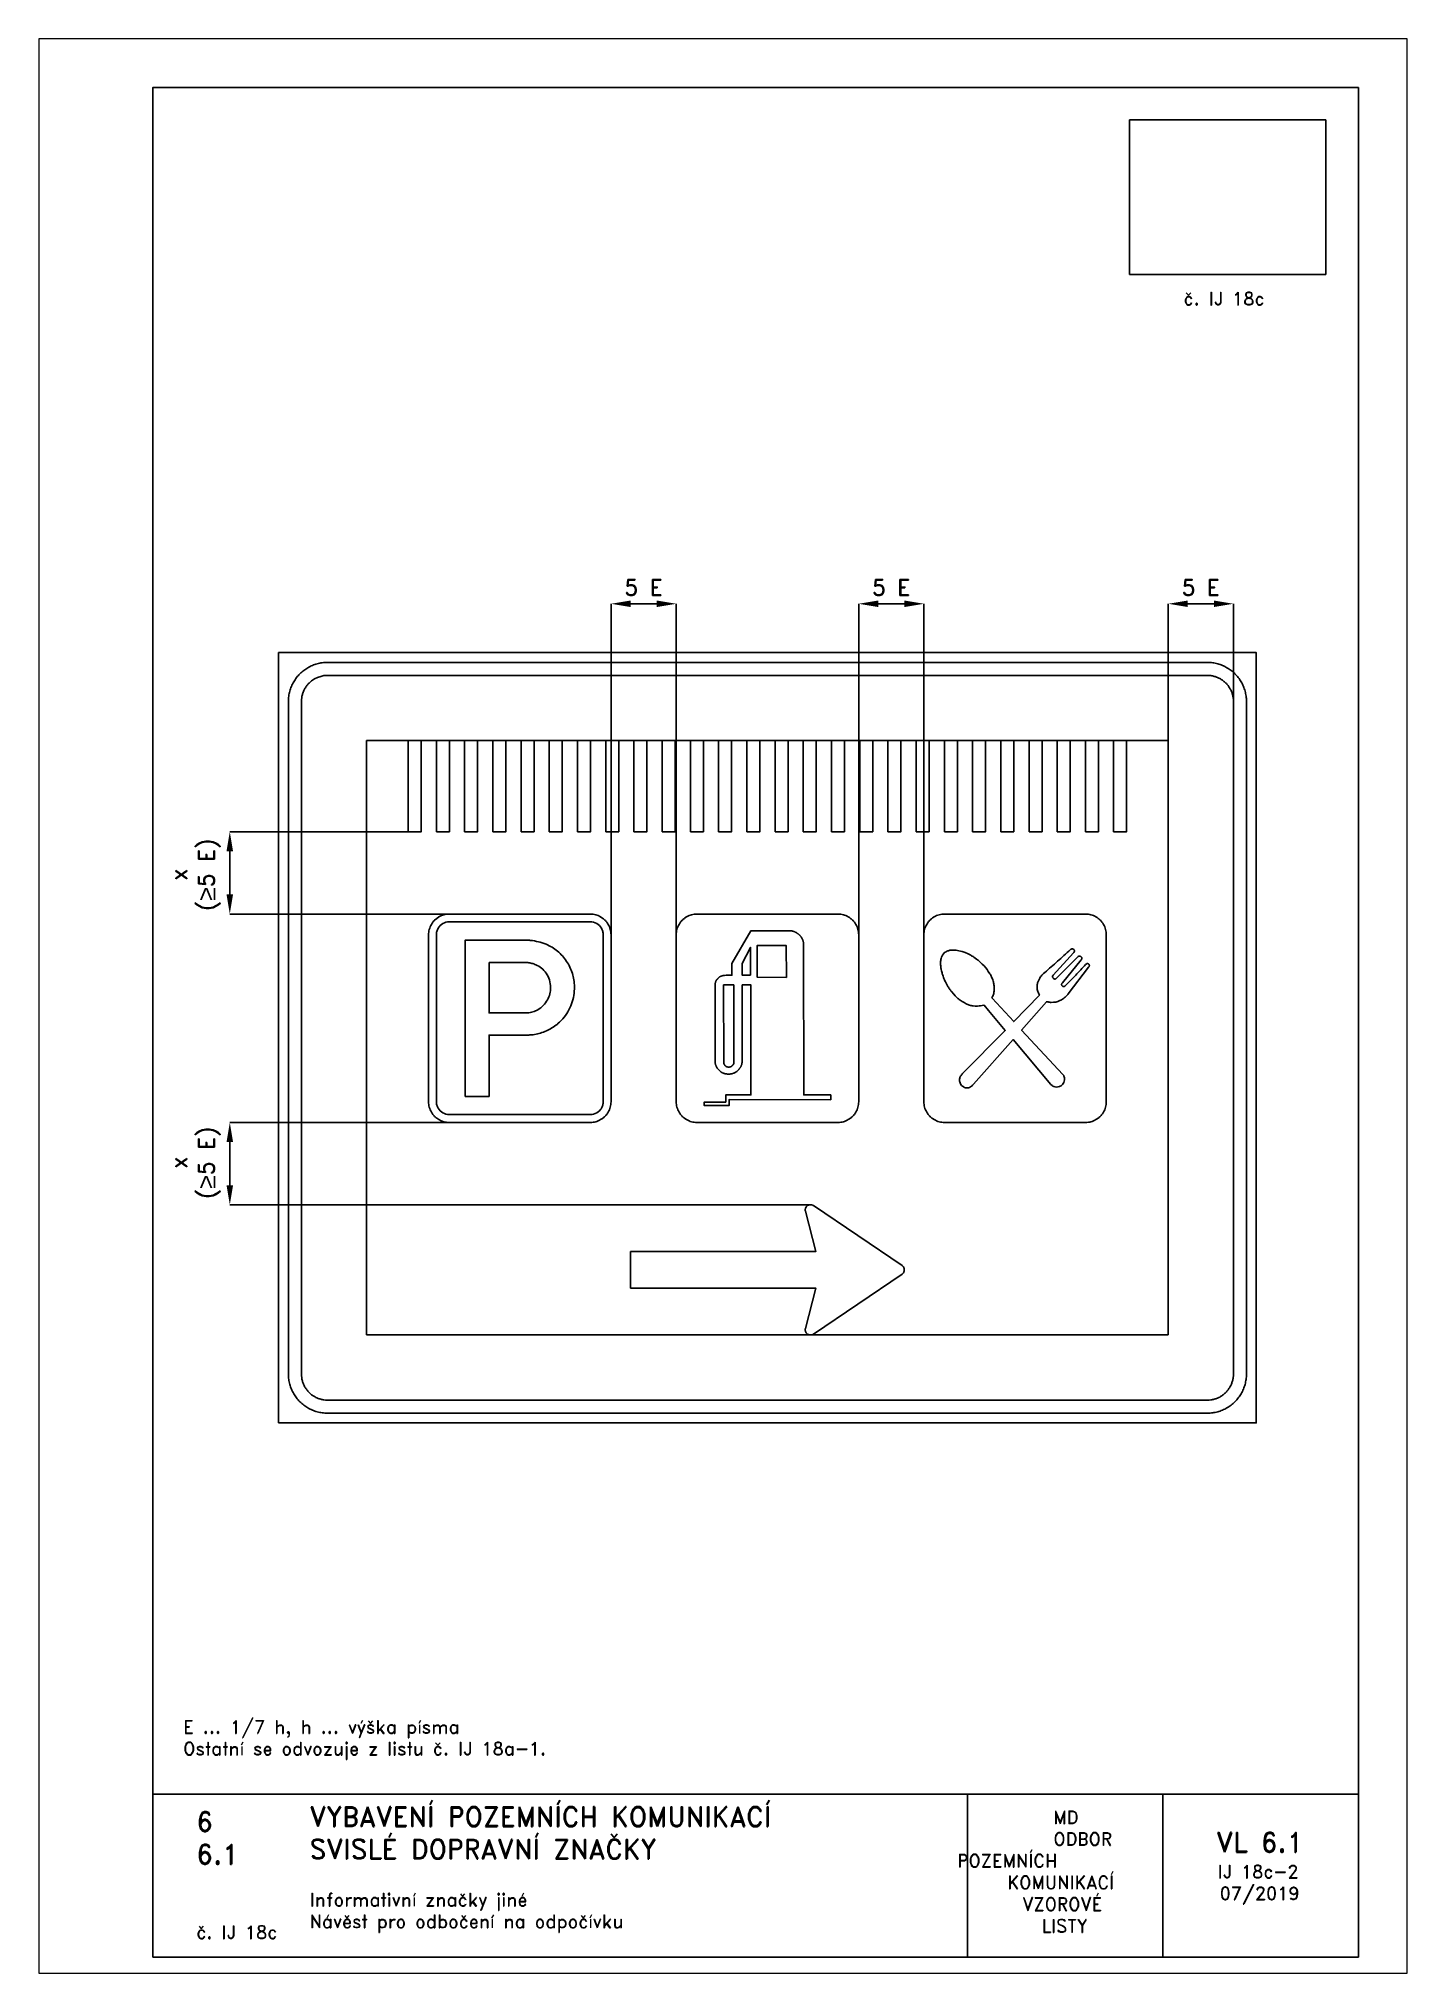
# Paper-space layout 'IJ 18c-2' of a CAD drawing. Header units: millimetres. Extents: x 0 to 210, y 0 to 297.
# The model-space entities are those that its viewports show. They can reach past a viewport. Long polylines and large blocks are cut down to what shows.
import ezdxf

# ---------------------------------------------------------------- set-up
doc = ezdxf.new("R2010")
doc.units = ezdxf.units.MM
doc.header["$LTSCALE"] = 5
doc.linetypes.add('ČÁRKOVANÁX2', pattern=[1.5, 1, -0.5])
for name, color, linetype in [('Kóty', 2, 'Continuous'), ('Rozpiska', 7, 'Continuous'), ('Značka', 7, 'Continuous')]:
    doc.layers.add(name, color=color, linetype=linetype)
doc.layers.add('Rámeček', color=6, linetype='Continuous', plot=False)
doc.styles.get("Standard").update_dxf_attribs({"font": 'romand.shx', "height": 50})
doc.dimstyles.get("Standard").update_dxf_attribs({"dimtxt": 50, "dimasz": 60, "dimexe": 0.18, "dimexo": 0.0625, "dimgap": 25, "dimtad": 1, "dimdec": 0, "dimzin": 0, "dimdsep": 46, "dimtxsty": 'Standard', "dimcen": 0.09, "dimadec": 0, "dimazin": 0, "dimtfac": 1, "dimtdec": 0, "dimtofl": 0, "dimtmove": 0, "dimatfit": 3, "dimfxl": 1, "dimtolj": 1, "dimtzin": 0, "dimarcsym": 0})
picture_1 = doc.add_image_def('image1.png', size_in_pixel=(356, 280))

psp = doc.layouts.new('IJ 18c-2')

# ---------------------------------------------------------------- texts
at = {"layer": 'Rozpiska', "color": 7, "attachment_point": 1}
for s, width, heights, insert, char_height in [('\\pi2.32404;č. IJ 18c', 18.8385, [0], (173.34, 258.09), 2), ('E ... 1/7 h, h ... výška písma\\POstatní se odvozuje z listu č. IJ 18a-1.{\\H2x; }', 177.6822, [0], (22.16, 38.83), 2), ('6', 149.0422, [0], (24.17, 24.77), 3), ('{\\C6;VYBAVENÍ POZEMNÍCH KOMUNIKACÍ\\P}SVISLÉ DOPRAVNÍ ZNAČKY{\\H1.34524x; }', 149.0422, [0], (41.56, 25.56), 3), ('\\pi14.7414;{\\C6;MD\\P\\pi2.36044;}ODBOR POZEMNÍCH{\\H1.57143x; }\\P\\pi7.69378;KOMUNIKACÍ{\\H1.5x; }\\P\\pi9.97949;{\\C6;VZOROVÉ\\H1.47619x; \\H0.67742x;\\P\\pi12.93187;LISTY\\H1.26984x; }', 33.1018, [0], (140.95, 24.95), 2), ('\\pi1.03113;{\\H1.5x;\\C6;VL 6.1\\P\\pi1.22157;\\H0.66667x;IJ 18c-2\\H1.66666x; \\H0.6x;\\P\\pi1.5549;07/2019\\H1.80159x; }', 16.0623, [0], (179.66, 21.61), 2), ('6.1', 149.0422, [0], (24.17, 19.78), 3), ('{\\C6;Informativní značky jiné\\P}Návěst pro odbočení na odpočívku{\\H1.83333x; }', 149.0422, [0], (41.56, 12.29), 2), ('{\\C6;č. IJ 18c}', 18.3305, [2.67], (24.18, 7.31), 2)]:
    psp.add_mtext_dynamic_manual_height_columns(s, width=width, gutter_width=100, heights=heights, dxfattribs=dict(at, insert=insert, char_height=char_height))

msp = doc.modelspace()

# ---------------------------------------------------------------- texts
at = {"layer": 'Kóty', "char_height": 50, "attachment_point": 5, "rotation": 90}
for insert, width in [((-85.1, 2790.1), 298.893), ((-85.1, 1905.8), 250.091)]:
    msp.add_mtext('\\A1;x\\P({\\fArial|b0|i0|c238|p34;\\H1.08333x;≥\\Fromand|c238;\\H0.92308x;5 E)}', dxfattribs=dict(at, insert=insert, width=width))

# ---------------------------------------------------------------- blocks, each defined once
blk = doc.blocks.new('*D0')
at = {"layer": 'Defpoints', "color": 0, "transparency": 16777216}
for p in [(3099.7, 3622.2), (2899.7, 3202.2), (3099.7, 3202.2)]:
    blk.add_point(p, dxfattribs=at)
at = {"layer": 'Kóty', "color": 0, "lineweight": -2, "transparency": 16777216}
for p, q in [((2899.7, 3202.3), (2899.7, 3622.4)), ((2959.7, 3622.2), (3039.7, 3622.2)), ((3099.7, 3202.3), (3099.7, 3622.4))]:
    blk.add_line(p, q, dxfattribs=at)
at = {"layer": 'Kóty', "color": 0, "transparency": 16777216}
for points in [[(2959.7, 3632.2), (2959.7, 3612.2), (2899.7, 3622.2)], [(3039.7, 3632.2), (3039.7, 3612.2), (3099.7, 3622.2)]]:
    blk.add_solid(points, dxfattribs=at)
at = {"layer": 'Kóty', "color": 0, "transparency": 16777216, "insert": (2999.7, 3672.2), "char_height": 50, "attachment_point": 5}
blk.add_mtext('\\A1;5 E', dxfattribs=at)
blk = doc.blocks.new('*D1')
at = {"layer": 'Defpoints', "color": 0, "transparency": 16777216}
for p in [(1389.7, 3622.2), (1189.7, 2578.5), (1389.7, 2578.5)]:
    blk.add_point(p, dxfattribs=at)
at = {"layer": 'Kóty', "color": 0, "lineweight": -2, "transparency": 16777216}
for p, q in [((1189.7, 2578.6), (1189.7, 3622.4)), ((1249.7, 3622.2), (1329.7, 3622.2)), ((1389.7, 2578.6), (1389.7, 3622.4))]:
    blk.add_line(p, q, dxfattribs=at)
at = {"layer": 'Kóty', "color": 0, "transparency": 16777216}
for points in [[(1249.7, 3632.2), (1249.7, 3612.2), (1189.7, 3622.2)], [(1329.7, 3632.2), (1329.7, 3612.2), (1389.7, 3622.2)]]:
    blk.add_solid(points, dxfattribs=at)
at = {"layer": 'Kóty', "color": 0, "transparency": 16777216, "insert": (1289.7, 3672.2), "char_height": 50, "attachment_point": 5}
blk.add_mtext('\\A1;5 E', dxfattribs=at)
blk = doc.blocks.new('*D2')
at = {"layer": 'Defpoints', "color": 0, "transparency": 16777216}
for p in [(2149.7, 3622.2), (1949.7, 2573.3), (2149.7, 2573.3)]:
    blk.add_point(p, dxfattribs=at)
at = {"layer": 'Kóty', "color": 0, "lineweight": -2, "transparency": 16777216}
for p, q in [((1949.7, 2573.3), (1949.7, 3622.4)), ((2009.7, 3622.2), (2089.7, 3622.2)), ((2149.7, 2573.3), (2149.7, 3622.4))]:
    blk.add_line(p, q, dxfattribs=at)
at = {"layer": 'Kóty', "color": 0, "transparency": 16777216}
for points in [[(2009.7, 3632.2), (2009.7, 3612.2), (1949.7, 3622.2)], [(2089.7, 3632.2), (2089.7, 3612.2), (2149.7, 3622.2)]]:
    blk.add_solid(points, dxfattribs=at)
at = {"layer": 'Kóty', "color": 0, "transparency": 16777216, "insert": (2049.7, 3672.2), "char_height": 50, "attachment_point": 5}
blk.add_mtext('\\A1;5 E', dxfattribs=at)

# ---------------------------------------------------------------- dimensions: what is measured, and where the dimension line sits
at = {"layer": 'Kóty'}
for base, p1, p2, picture, middle in [((1389.7, 3622.2), (1189.7, 2578.5), (1389.7, 2578.5), '*D1', (1289.7, 3672.2)), ((2149.7, 3622.2), (1949.7, 2573.3), (2149.7, 2573.3), '*D2', (2049.7, 3672.2)), ((3099.7, 3622.2), (2899.7, 3202.2), (3099.7, 3202.2), '*D0', (2999.7, 3672.2))]:
    dim = msp.add_linear_dim(base=base, p1=p1, p2=p2, text='5 E', dimstyle='Standard', dxfattribs=at)
    dim.commit()
    dim.dimension.update_dxf_attribs({"geometry": picture, "text_midpoint": middle})

# ---------------------------------------------------------------- linework, layer by layer
at = {"layer": 'Kóty'}
for p, q in [((567.3, 2922.2), (19.5, 2922.2)), ((19.7, 2862.2), (19.7, 2729.6)), ((739.8, 2669.6), (19.5, 2669.6)), ((750.4, 2029.6), (19.5, 2029.6)), ((19.7, 1969.6), (19.7, 1836.6)), ((1800.9, 1777.1), (19.5, 1776.6))]:
    msp.add_line(p, q, dxfattribs=at)
for points in [[(9.7, 2862.2), (29.7, 2862.2), (19.7, 2922.2)], [(9.7, 2729.6), (29.7, 2729.6), (19.7, 2669.6)], [(9.7, 1969.6), (29.7, 1969.6), (19.7, 2029.6)], [(9.7, 1836.6), (29.7, 1836.6), (19.7, 1776.6)]]:
    msp.add_solid(points, dxfattribs=at)
at = {"layer": 'Značka', "color": 5}
for points in [[(169.7, 1107.2), (169.7, 3472.2), (3169.7, 3472.2), (3169.7, 1107.2), (169.7, 1107.2)], [(567.3, 2922.2), (567.3, 3202.2), (607.2, 3202.2), (607.2, 2922.2), (567.3, 2922.2)], [(653.9, 2922.2), (653.9, 3202.2), (693.8, 3202.2), (693.8, 2922.2), (653.9, 2922.2)], [(740.5, 2922.2), (740.5, 3202.2), (780.4, 3202.2), (780.4, 2922.2), (740.5, 2922.2)], [(827.1, 2922.2), (827.1, 3202.2), (867, 3202.2), (867, 2922.2), (827.1, 2922.2)], [(913.7, 2922.2), (913.7, 3202.2), (953.6, 3202.2), (953.6, 2922.2), (913.7, 2922.2)], [(1000.3, 2922.2), (1000.3, 3202.2), (1040.2, 3202.2), (1040.2, 2922.2), (1000.3, 2922.2)], [(1086.9, 2922.2), (1086.9, 3202.2), (1126.8, 3202.2), (1126.8, 2922.2), (1086.9, 2922.2)], [(1173.5, 2922.2), (1173.5, 3202.2), (1213.4, 3202.2), (1213.4, 2922.2), (1173.5, 2922.2)], [(1260, 2922.2), (1260, 3202.2), (1300, 3202.2), (1300, 2922.2), (1260, 2922.2)], [(1346.6, 2922.2), (1346.6, 3202.2), (1386.6, 3202.2), (1386.6, 2922.2), (1346.6, 2922.2)], [(1433.2, 2922.2), (1433.2, 3202.2), (1473.2, 3202.2), (1473.2, 2922.2), (1433.2, 2922.2)], [(1519.8, 2922.2), (1519.8, 3202.2), (1559.8, 3202.2), (1559.8, 2922.2), (1519.8, 2922.2)], [(1606.4, 2922.2), (1606.4, 3202.2), (1646.4, 3202.2), (1646.4, 2922.2), (1606.4, 2922.2)], [(1693, 2922.2), (1693, 3202.2), (1733, 3202.2), (1733, 2922.2), (1693, 2922.2)], [(1779.6, 2922.2), (1779.6, 3202.2), (1819.6, 3202.2), (1819.6, 2922.2), (1779.6, 2922.2)], [(1866.2, 2922.2), (1866.2, 3202.2), (1906.1, 3202.2), (1906.1, 2922.2), (1866.2, 2922.2)], [(1952.8, 2922.2), (1952.8, 3202.2), (1992.7, 3202.2), (1992.7, 2922.2), (1952.8, 2922.2)], [(2039.4, 2922.2), (2039.4, 3202.2), (2079.3, 3202.2), (2079.3, 2922.2), (2039.4, 2922.2)], [(2126, 2922.2), (2126, 3202.2), (2165.9, 3202.2), (2165.9, 2922.2), (2126, 2922.2)], [(2212.6, 2922.2), (2212.6, 3202.2), (2252.5, 3202.2), (2252.5, 2922.2), (2212.6, 2922.2)], [(2299.2, 2922.2), (2299.2, 3202.2), (2339.1, 3202.2), (2339.1, 2922.2), (2299.2, 2922.2)], [(2385.8, 2922.2), (2385.8, 3202.2), (2425.7, 3202.2), (2425.7, 2922.2), (2385.8, 2922.2)], [(2472.4, 2922.2), (2472.4, 3202.2), (2512.3, 3202.2), (2512.3, 2922.2), (2472.4, 2922.2)], [(2559, 2922.2), (2559, 3202.2), (2598.9, 3202.2), (2598.9, 2922.2), (2559, 2922.2)], [(2645.6, 2922.2), (2645.6, 3202.2), (2685.5, 3202.2), (2685.5, 2922.2), (2645.6, 2922.2)], [(2732.2, 2922.2), (2732.2, 3202.2), (2772.1, 3202.2), (2772.1, 2922.2), (2732.2, 2922.2)]]:
    msp.add_lwpolyline(points, dxfattribs=at)
for points in [[(319.7, 1137.2), (319.2, 1137.2), (318.7, 1137.2, -0.032179), (303.3, 1138.3, -0.035457), (288, 1141.4, -0.036267), (273.3, 1146.4, -0.034424), (259.4, 1153.4, -0.033731), (246.5, 1162.1, -0.034079), (234.8, 1172.3, -0.034202), (224.5, 1184, -0.034215), (215.9, 1196.9, -0.034038), (209, 1210.8, -0.033411), (203.9, 1225.5, -0.034125), (200.7, 1240.8, -0.036744), (199.7, 1256.3), (199.7, 1256.7), (199.7, 1257.2), (199.7, 3322.2), (199.7, 3322.7, -0.000709), (199.7, 3323.1, -0.032177), (200.8, 3338.6, -0.035447), (203.9, 3353.9, -0.03626), (208.9, 3368.6, -0.034408), (215.9, 3382.5, -0.033711), (224.5, 3395.4, -0.034092), (234.8, 3407, -0.034187), (246.5, 3417.3, -0.034242), (259.4, 3426, -0.034026), (273.3, 3432.9, -0.033372), (288, 3437.9, -0.034145), (303.3, 3441.2, -0.03678), (318.7, 3442.2), (319.2, 3442.2), (319.7, 3442.2), (3019.7, 3442.2), (3020.2, 3442.2), (3020.6, 3442.2, -0.032211), (3036.1, 3441.1, -0.035398), (3051.4, 3437.9, -0.036257), (3066.1, 3433, -0.034417), (3080, 3426, -0.033707), (3092.9, 3417.3, -0.034076), (3104.5, 3407, -0.034203), (3114.8, 3395.4, -0.034241), (3123.5, 3382.5, -0.03402), (3130.4, 3368.6, -0.03342), (3135.4, 3353.9, -0.034121), (3138.7, 3338.6, -0.03675), (3139.7, 3323.1), (3139.7, 3322.7), (3139.7, 3322.2), (3139.7, 1257.2), (3139.7, 1256.7), (3139.7, 1256.3, -0.03218), (3138.6, 1240.8, -0.035459), (3135.4, 1225.5, -0.036272), (3130.5, 1210.8, -0.034417), (3123.5, 1196.9, -0.03372), (3114.8, 1184, -0.034076), (3104.5, 1172.3, -0.034204), (3092.9, 1162, -0.034215), (3080, 1153.4, -0.03402), (3066.1, 1146.5, -0.033415), (3051.4, 1141.4, -0.034111), (3036.1, 1138.2, -0.036748), (3020.6, 1137.2), (3020.2, 1137.2), (3019.7, 1137.2), (319.7, 1137.2)], [(319.7, 1177.2), (3019.7, 1177.2), (3020, 1177.2), (3020.3, 1177.2, 0.032177), (3030.7, 1177.9, 0.035443), (3040.8, 1180, 0.036259), (3050.6, 1183.3, 0.034425), (3059.9, 1188, 0.033741), (3068.5, 1193.8, 0.034066), (3076.3, 1200.6, 0.034182), (3083.1, 1208.4, 0.034226), (3088.9, 1217, 0.034056), (3093.5, 1226.3, 0.033425), (3096.9, 1236.1, 0.034151), (3099, 1246.2, 0.036743), (3099.7, 1256.6), (3099.7, 1256.9), (3099.7, 1257.2), (3099.7, 3322.2), (3099.7, 3322.5), (3099.7, 3322.8, 0.032183), (3099, 3333.2, 0.035447), (3096.9, 3343.3, 0.036274), (3093.5, 3353.1, 0.034425), (3088.9, 3362.4, 0.033755), (3083.1, 3371, 0.034097), (3076.3, 3378.8, 0.034164), (3068.5, 3385.6, 0.034206), (3059.9, 3391.4, 0.034035), (3050.6, 3396, 0.03347), (3040.8, 3399.4, 0.034127), (3030.6, 3401.5, 0.036766), (3020.3, 3402.2), (3020, 3402.2), (3019.7, 3402.2), (319.7, 3402.2), (319.4, 3402.2), (319.1, 3402.2), (308.7, 3401.5), (298.6, 3399.4), (288.8, 3396), (279.5, 3391.4), (270.9, 3385.6), (263.1, 3378.8, 0.034235), (256.3, 3371, 0.034206), (250.5, 3362.4, 0.034031), (245.9, 3353.1, 0.03342), (242.5, 3343.3, 0.034122), (240.4, 3333.1, 0.036744), (239.7, 3322.8), (239.7, 3322.5), (239.7, 3322.2), (239.7, 1257.2), (239.7, 1256.9), (239.7, 1256.6, 0.032178), (240.4, 1246.2, 0.035444), (242.5, 1236.1, 0.036267), (245.8, 1226.3, 0.034422), (250.5, 1217, 0.033731), (256.3, 1208.4, 0.034071), (263.1, 1200.6, 0.034205), (270.9, 1193.8, 0.034223), (279.5, 1188, 0.034048), (288.8, 1183.4, 0.033416), (298.6, 1180, 0.034152), (308.7, 1177.9, 0.036741), (319.1, 1177.2), (319.4, 1177.2), (319.7, 1177.2)], [(693.7, 2029.6), (693.4, 2029.6), (693.2, 2029.6), (684.9, 2030.2), (676.8, 2031.9), (668.9, 2034.5), (661.5, 2038.3), (654.6, 2042.9, -0.034094), (648.4, 2048.3, -0.034221), (642.9, 2054.6, -0.03425), (638.3, 2061.5, -0.034062), (634.6, 2068.9, -0.033421), (632, 2076.7, -0.034131), (630.2, 2084.8, -0.036743), (629.7, 2093.1), (629.7, 2093.3), (629.7, 2093.6), (629.7, 2605.6), (629.7, 2605.8), (629.7, 2606.1, -0.032181), (630.3, 2614.4, -0.035427), (632, 2622.5, -0.036253), (634.6, 2630.3, -0.034452), (638.3, 2637.7, -0.033721), (642.9, 2644.6, -0.034043), (648.4, 2650.8), (654.6, 2656.3), (661.5, 2660.9), (669, 2664.6), (676.8, 2667.3), (684.9, 2669), (693.2, 2669.6), (693.4, 2669.6), (693.7, 2669.6), (1125.7, 2669.6), (1125.9, 2669.6), (1126.2, 2669.6), (1134.5, 2669), (1142.6, 2667.3), (1150.4, 2664.7), (1157.8, 2660.9), (1164.7, 2656.3, -0.034069), (1170.9, 2650.8, -0.034209), (1176.4, 2644.6, -0.034238), (1181, 2637.7, -0.034056), (1184.7, 2630.3, -0.033413), (1187.4, 2622.5, -0.034109), (1189.1, 2614.4, -0.036745), (1189.7, 2606.1), (1189.7, 2605.8), (1189.7, 2605.6), (1189.7, 2093.6), (1189.7, 2093.3), (1189.7, 2093.1, -0.032175), (1189.1, 2084.8, -0.035443), (1187.4, 2076.7, -0.03627), (1184.8, 2068.9, -0.03444), (1181, 2061.5, -0.033738), (1176.4, 2054.6, -0.034095), (1170.9, 2048.3, -0.034198), (1164.7, 2042.8, -0.034229), (1157.8, 2038.3, -0.034039), (1150.4, 2034.5, -0.033384), (1142.6, 2031.9, -0.034142), (1134.5, 2030.1, -0.036723), (1126.2, 2029.6), (1125.9, 2029.6), (1125.7, 2029.6), (693.7, 2029.6)], [(693.7, 2053.6), (1125.7, 2053.6), (1125.8, 2053.6), (1126, 2053.6), (1131.2, 2054), (1136.2, 2055), (1141.2, 2056.7), (1145.8, 2059), (1150.1, 2061.9), (1154, 2065.3), (1157.4, 2069.2, 0.034227), (1160.3, 2073.5, 0.034034), (1162.6, 2078.1, 0.033384), (1164.3, 2083, 0.034132), (1165.3, 2088.1, 0.03674), (1165.7, 2093.3), (1165.7, 2093.4), (1165.7, 2093.6), (1165.7, 2605.6), (1165.7, 2605.8), (1165.7, 2605.9, 0.032181), (1165.3, 2611.1, 0.035436), (1164.3, 2616.2, 0.036244), (1162.6, 2621.1, 0.034372), (1160.3, 2625.7), (1157.4, 2630), (1154, 2633.9), (1150.1, 2637.3), (1145.8, 2640.2), (1141.2, 2642.5), (1136.2, 2644.2), (1131.2, 2645.2), (1126, 2645.6), (1125.8, 2645.6), (1125.7, 2645.6), (693.7, 2645.6), (693.5, 2645.6), (693.4, 2645.6), (688.2, 2645.2), (683.1, 2644.2), (678.2, 2642.5), (673.6, 2640.2), (669.3, 2637.3), (665.4, 2633.9), (662, 2630), (659.1, 2625.7), (656.8, 2621.1, 0.033437), (655.1, 2616.2, 0.034118), (654, 2611.1, 0.036734), (653.7, 2605.9, 0.000776), (653.7, 2605.8), (653.7, 2605.6), (653.7, 2093.6), (653.7, 2093.4), (653.7, 2093.3, 0.032172), (654.1, 2088.1, 0.035428), (655.1, 2083, 0.03625), (656.8, 2078.1, 0.03442), (659.1, 2073.5), (662, 2069.2), (665.4, 2065.3), (669.3, 2061.9), (673.6, 2059), (678.2, 2056.7), (683.1, 2055), (688.2, 2053.9), (693.4, 2053.6), (693.5, 2053.6), (693.7, 2053.6)], [(742.1, 2109.6), (742.1, 2589.6), (936.2, 2589.6), (939.1, 2589.2), (942, 2588.8, -0.025353), (966.6, 2584.4, -0.042934), (990.3, 2576.6, -0.079576), (1025.7, 2555.5, -0.076492), (1053.1, 2524.3, -0.076886), (1071.1, 2487.3, -0.075742), (1077.3, 2446.5, -0.09403), (1068.7, 2393.8, -0.098355), (1041.4, 2348, -0.073283), (1012.5, 2322.3, -0.067685), (977.6, 2305.6, -0.03422), (959.5, 2300.6, -0.03786), (941, 2298.3), (937.9, 2298.1), (934.8, 2298), (815.6, 2298), (815.6, 2109.6), (742.1, 2109.6)], [(815.6, 2520.6), (815.6, 2366.2), (929.3, 2366.2), (931.5, 2366.2), (933.8, 2366.3, 0.067145), (949.7, 2369.1, 0.057734), (964.7, 2375.9, 0.071735), (981.9, 2389, 0.07449), (994.6, 2406.3, 0.068284), (1001.9, 2424.5, 0.065315), (1004.1, 2444, 0.077203), (1000.7, 2467.3, 0.083757), (990.2, 2488.2, 0.073421), (976.3, 2503.2, 0.066104), (958.8, 2513.8, 0.042693), (946.9, 2518.2, 0.049231), (934.6, 2520.4), (932.7, 2520.5), (930.8, 2520.6), (815.6, 2520.6)], [(1249.7, 1521.1), (1817.7, 1521.1), (1786.2, 1397), (1786, 1396.3), (1785.9, 1395.5, 0.051466), (1785.7, 1392.4, 0.051575), (1786.1, 1389.4, 0.064177), (1787.4, 1385.8, 0.06414), (1789.6, 1382.6, 0.064002), (1792.5, 1380, 0.06384), (1795.9, 1378.2, 0.063542), (1799.6, 1377.2, 0.06232), (1803.5, 1377.2, 0.051567), (1806.5, 1377.8, 0.056279), (1809.3, 1379), (1810, 1379.4), (1810.7, 1379.8), (2082.7, 1563.8), (2083.3, 1564.3), (2083.9, 1564.8, 0.051963), (2086.1, 1567, 0.052123), (2087.8, 1569.6, 0.064827), (2089.2, 1573.2, 0.065068), (2089.7, 1577.1, 0.064739), (2089.2, 1581, 0.063088), (2087.8, 1584.6, 0.052019), (2086.1, 1587.2, 0.05698), (2083.9, 1589.4), (2083.3, 1589.9), (2082.7, 1590.3), (1810.7, 1774.3), (1810, 1774.8), (1809.3, 1775.2), (1806.5, 1776.4), (1803.5, 1777, 0.064139), (1799.6, 1777, 0.064213), (1795.9, 1776, 0.064008), (1792.5, 1774.2, 0.063924), (1789.6, 1771.6, 0.063516), (1787.5, 1768.4, 0.062343), (1786.1, 1764.8, 0.051625), (1785.7, 1761.7, 0.056251), (1785.9, 1758.7), (1786, 1757.9), (1786.2, 1757.2), (1817.7, 1633.1), (1249.7, 1633.1), (1249.7, 1521.1)]]:
    msp.add_lwpolyline(points, format="xyb", dxfattribs=at)
at = {"layer": 'Značka', "color": 6, "linetype": 'ČÁRKOVANÁX2', "ltscale": 5}
msp.add_lwpolyline([(2899.7, 3202.2), (439.7, 3202.2), (439.7, 1377.2), (2899.7, 1377.2), (2899.7, 3202.2)], dxfattribs=at)
at = {"layer": 'Značka', "color": 251}
for points in [[(1453.7, 2029.6), (1453.4, 2029.6), (1453.2, 2029.6, -0.032173), (1444.9, 2030.2, -0.035405), (1436.8, 2031.9, -0.03629), (1429, 2034.5, -0.034439), (1421.5, 2038.3, -0.03374), (1414.7, 2042.9, -0.034086), (1408.4, 2048.3, -0.034213), (1402.9, 2054.6, -0.034265), (1398.4, 2061.5, -0.034056), (1394.6, 2068.9, -0.033435), (1392, 2076.7, -0.034131), (1390.2, 2084.8, -0.036739), (1389.7, 2093.1), (1389.7, 2093.3), (1389.7, 2093.6), (1389.7, 2605.6), (1389.7, 2605.8), (1389.7, 2606.1, -0.032174), (1390.3, 2614.4, -0.035424), (1392, 2622.5, -0.03626), (1394.6, 2630.3, -0.034446), (1398.4, 2637.7, -0.033739), (1403, 2644.6, -0.034037), (1408.4, 2650.8, -0.034269), (1414.7, 2656.3, -0.034253), (1421.5, 2660.9), (1429, 2664.6), (1436.8, 2667.3), (1444.9, 2669), (1453.2, 2669.6), (1453.4, 2669.6), (1453.7, 2669.6), (1885.7, 2669.6), (1885.9, 2669.6), (1886.2, 2669.6), (1894.5, 2669, -0.035348), (1902.6, 2667.3, -0.036263), (1910.4, 2664.7, -0.034412), (1917.8, 2660.9, -0.033667), (1924.7, 2656.3, -0.034064), (1930.9, 2650.8, -0.034193), (1936.4, 2644.6, -0.03425), (1941, 2637.7, -0.034056), (1944.7, 2630.3, -0.033427), (1947.4, 2622.5, -0.034116), (1949.1, 2614.4, -0.036737), (1949.7, 2606.1), (1949.7, 2605.8), (1949.7, 2605.6), (1949.7, 2093.6), (1949.7, 2093.3), (1949.7, 2093.1, -0.032175), (1949.1, 2084.8, -0.035443), (1947.4, 2076.7, -0.036277), (1944.8, 2068.9, -0.034433), (1941, 2061.5, -0.033756), (1936.4, 2054.6, -0.034095), (1930.9, 2048.3, -0.034202), (1924.7, 2042.8, -0.034229), (1917.8, 2038.3, -0.034029), (1910.4, 2034.5, -0.033379), (1902.6, 2031.9, -0.034142), (1894.5, 2030.1, -0.036723), (1886.2, 2029.6), (1885.9, 2029.6), (1885.7, 2029.6), (1453.7, 2029.6)], [(1863.8, 2099.4), (1551.8, 2099.9), (1551.8, 2081.6), (1475.6, 2081.6), (1475.6, 2092.4), (1541.5, 2092.4), (1541.5, 2114), (1619.1, 2114), (1619.1, 2452.2), (1592.3, 2452.2), (1592.3, 2221.1), (1592.3, 2218.8), (1592.3, 2218.6), (1592.3, 2218.5), (1592.1, 2217.7), (1592, 2216.8), (1591.9, 2216), (1591.9, 2215.3), (1591.8, 2214.5), (1591.7, 2213.8), (1591.7, 2213.2), (1591.6, 2212.7), (1591.5, 2212), (1591.4, 2211.2), (1591.1, 2210), (1590.9, 2208.8), (1590.6, 2207.8), (1590.2, 2206.7), (1589.8, 2205.7), (1589.4, 2204.6), (1589.1, 2203.8), (1588.7, 2202.9), (1588.1, 2201.9), (1587.6, 2200.9), (1586.9, 2199.6), (1586.2, 2198.3), (1585.5, 2197.2), (1584.8, 2196.2), (1584.1, 2195.2), (1583.4, 2194.3), (1582.8, 2193.5), (1582.2, 2192.8), (1581.4, 2191.9), (1580.5, 2191), (1579.5, 2189.9), (1578.4, 2188.8), (1577.4, 2187.9), (1576.3, 2187), (1575.3, 2186.2), (1574.2, 2185.4), (1573.3, 2184.8), (1572.4, 2184.3), (1571.3, 2183.7), (1570.2, 2183.1), (1568.8, 2182.3), (1567.4, 2181.5), (1566.2, 2181), (1565, 2180.5), (1563.8, 2180.1), (1562.6, 2179.7), (1561.7, 2179.4), (1560.7, 2179.2), (1559.6, 2179), (1558.4, 2178.8), (1556.6, 2178.6), (1554.8, 2178.3), (1553.3, 2178.2), (1551.8, 2178.1), (1550.3, 2178.1), (1548.8, 2178.2), (1547.6, 2178.3), (1546.4, 2178.4), (1544.9, 2178.6), (1543.4, 2178.8), (1541.5, 2179.1), (1539.6, 2179.4), (1538, 2179.8), (1536.4, 2180.3), (1534.8, 2180.8), (1533.2, 2181.5), (1532, 2182), (1530.8, 2182.7), (1529.3, 2183.5), (1527.8, 2184.5), (1526.3, 2185.5), (1524.9, 2186.7), (1523.7, 2187.7), (1522.5, 2188.7), (1521.4, 2189.8), (1520.3, 2190.9), (1519.4, 2191.8), (1518.6, 2192.8), (1517.5, 2194), (1516.6, 2195.3), (1515.5, 2196.8), (1514.6, 2198.3), (1513.9, 2199.6), (1513.2, 2200.9), (1512.5, 2202.2), (1512, 2203.5), (1511.5, 2204.6), (1511.2, 2205.7), (1510.8, 2207), (1510.4, 2208.4), (1510, 2209.7), (1509.6, 2210.9), (1509.4, 2212.1), (1509.3, 2213.2), (1509.2, 2214.4), (1509.1, 2215.5), (1509.1, 2216.5), (1509, 2217.4), (1509, 2218.6), (1509, 2219.7), (1509, 2220.9), (1509, 2222), (1509, 2222.9), (1509, 2223.8), (1509, 2224.7), (1509, 2225.6), (1509, 2226.2), (1509, 2226.9), (1509, 2227.7), (1509, 2228.4), (1509, 2228.5), (1509, 2228.6), (1509, 2439.6), (1509, 2446.6), (1509, 2446.7), (1509, 2446.9), (1509, 2447.9, -0.0013), (1509, 2449, -0.001886), (1509, 2449.9), (1509.1, 2450.9), (1509.1, 2451.8), (1509.2, 2452.8), (1509.2, 2453.5), (1509.3, 2454.2), (1509.4, 2455.1), (1509.5, 2456), (1509.7, 2457.2), (1509.9, 2458.4), (1510.2, 2459.5), (1510.4, 2460.5), (1510.7, 2461.5), (1511.1, 2462.5), (1511.4, 2463.3), (1511.8, 2464.1), (1512.2, 2465), (1512.8, 2465.9), (1513.3, 2466.5), (1513.8, 2467.2), (1514.3, 2467.8), (1514.7, 2468.3), (1515.2, 2468.9), (1515.6, 2469.5), (1516, 2469.9), (1516.4, 2470.4), (1517, 2470.9), (1517.5, 2471.5), (1518.6, 2472.6), (1519.7, 2473.8), (1520.7, 2474.7), (1521.7, 2475.5), (1522.8, 2476.3), (1524, 2477), (1524.9, 2477.5), (1525.8, 2478), (1527.1, 2478.5), (1528.3, 2479), (1529.5, 2479.5), (1530.7, 2479.9), (1531.7, 2480.1), (1532.7, 2480.4), (1533.6, 2480.5), (1534.6, 2480.7), (1535.4, 2480.8), (1536.2, 2480.8), (1537.1, 2480.9), (1537.9, 2480.9), (1538, 2480.9), (1538.2, 2480.9), (1543.4, 2481.4), (1560.8, 2481.8), (1560.8, 2518), (1618.6, 2617.6), (1745.7, 2617.6), (1745.8, 2617.6), (1745.9, 2617.5), (1746.6, 2617.2), (1747.4, 2617), (1748.1, 2616.8), (1748.8, 2616.5), (1749.5, 2616.3), (1750.2, 2616.1), (1750.8, 2615.9), (1751.3, 2615.8), (1752, 2615.5), (1752.7, 2615.2), (1753.8, 2614.8), (1754.8, 2614.2), (1755.7, 2613.8), (1756.6, 2613.3), (1757.5, 2612.9), (1758.4, 2612.4), (1759, 2612), (1759.7, 2611.6), (1760.4, 2611.1), (1761.2, 2610.5), (1762.1, 2609.9), (1763.1, 2609.2), (1763.8, 2608.6), (1764.5, 2608.1), (1765.2, 2607.5), (1765.8, 2606.9), (1766.4, 2606.5), (1766.9, 2606), (1767.6, 2605.5), (1768.3, 2604.9), (1769.1, 2604.1), (1769.9, 2603.2), (1770.6, 2602.5), (1771.3, 2601.8), (1771.9, 2601), (1772.5, 2600.3), (1773, 2599.7), (1773.4, 2599), (1773.9, 2598.2), (1774.4, 2597.4), (1775.2, 2596), (1776, 2594.6), (1776.6, 2593.4), (1777.2, 2592.2), (1777.7, 2591), (1778.2, 2589.7), (1778.5, 2588.7), (1778.9, 2587.7), (1779.2, 2586.5), (1779.5, 2585.2), (1779.7, 2584), (1779.9, 2582.8), (1780, 2581.8), (1780.1, 2580.8), (1780.2, 2579.9), (1780.3, 2578.9), (1780.4, 2578.1), (1780.4, 2577.3), (1780.5, 2576.4), (1780.5, 2575.6), (1780.5, 2575.5), (1780.5, 2575.3), (1781, 2114), (1863.8, 2114), (1863.8, 2099.9), (1863.8, 2099.4)], [(2213.7, 2029.6), (2213.4, 2029.6), (2213.2, 2029.6, -0.032173), (2204.9, 2030.2, -0.035405), (2196.8, 2031.9, -0.03629), (2189, 2034.5, -0.034439), (2181.5, 2038.3, -0.03374), (2174.7, 2042.9, -0.034086), (2168.4, 2048.3, -0.034213), (2162.9, 2054.6, -0.034265), (2158.4, 2061.5, -0.034056), (2154.6, 2068.9, -0.033435), (2152, 2076.7, -0.034131), (2150.2, 2084.8, -0.036739), (2149.7, 2093.1), (2149.7, 2093.3), (2149.7, 2093.6), (2149.7, 2605.6), (2149.7, 2605.8), (2149.7, 2606.1, -0.032174), (2150.3, 2614.4, -0.035424), (2152, 2622.5, -0.03626), (2154.6, 2630.3, -0.034446), (2158.4, 2637.7, -0.033739), (2163, 2644.6, -0.034037), (2168.4, 2650.8, -0.034269), (2174.7, 2656.3, -0.034253), (2181.5, 2660.9, -0.034082), (2189, 2664.6, -0.033379), (2196.8, 2667.3, -0.034084), (2204.9, 2669, -0.036753), (2213.2, 2669.6), (2213.4, 2669.6), (2213.7, 2669.6), (2645.7, 2669.6), (2645.9, 2669.6), (2646.2, 2669.6, -0.032142), (2654.5, 2669, -0.035344), (2662.6, 2667.3, -0.036254), (2670.4, 2664.7, -0.034419), (2677.8, 2660.9, -0.03365), (2684.7, 2656.3, -0.034044), (2690.9, 2650.8, -0.034215), (2696.4, 2644.6, -0.034238), (2701, 2637.7, -0.034081), (2704.7, 2630.3, -0.033413), (2707.4, 2622.5, -0.034102), (2709.1, 2614.4, -0.036752), (2709.7, 2606.1), (2709.7, 2605.8), (2709.7, 2605.6), (2709.7, 2093.6), (2709.7, 2093.3), (2709.7, 2093.1, -0.032175), (2709.1, 2084.8, -0.035472), (2707.4, 2076.7, -0.036263), (2704.8, 2068.9, -0.034433), (2701, 2061.5, -0.033732), (2696.4, 2054.6, -0.034106), (2690.9, 2048.3, -0.034174), (2684.7, 2042.8, -0.034221), (2677.8, 2038.3, -0.034029), (2670.4, 2034.5, -0.033374), (2662.6, 2031.9, -0.034138), (2654.5, 2030.1, -0.036723), (2646.2, 2029.6), (2645.9, 2029.6), (2645.7, 2029.6), (2213.7, 2029.6)], [(2348.3, 2373.8), (2334.4, 2390), (2329.1, 2389), (2323.8, 2388.1), (2319.1, 2387.5), (2314.4, 2387.1), (2307.5, 2387), (2300.6, 2387.6, -0.043387), (2289.7, 2390, -0.041175), (2279.4, 2394.1), (2273, 2397.6), (2266.8, 2401.5), (2258.2, 2407.5, -0.029081), (2250.2, 2414.2), (2245.9, 2418.6), (2241.7, 2423.1), (2234.5, 2431.6, -0.022286), (2227.9, 2440.4, -0.021663), (2222.5, 2448.9, -0.014405), (2217.8, 2457.8, -0.019132), (2211.5, 2471.5, -0.025207), (2206.4, 2485.6, -0.013624), (2204.5, 2492.1, -0.015427), (2203.1, 2498.8, -0.009822), (2202.3, 2503.2), (2201.7, 2507.7, -0.03431), (2200.9, 2520.5, -0.068358), (2202.6, 2533.2, -0.057604), (2205.5, 2541, -0.06795), (2210.2, 2547.8, -0.055637), (2215, 2552.1, -0.051891), (2220.6, 2555.4, -0.066978), (2229.9, 2558.2, -0.048435), (2239.6, 2558.9, -0.03241), (2248.6, 2558.3), (2257.5, 2556.6), (2267, 2554.3), (2276.4, 2551.2), (2285.2, 2547.5), (2293.8, 2543.1, -0.020814), (2302.9, 2537.4), (2311.7, 2531.1, -0.015773), (2320.6, 2523.8, -0.018665), (2329, 2515.9), (2334.5, 2510.2), (2339.5, 2504.2), (2343.5, 2498.9), (2347.3, 2493.5), (2352.7, 2485.5, -0.033069), (2357.3, 2477.2, -0.026546), (2360.1, 2470.5, -0.013714), (2362.3, 2463.7, -0.011766), (2363.8, 2458.3, -0.023954), (2364.9, 2452.7, -0.034826), (2365.6, 2444.9, -0.019596), (2365.4, 2436.9, -0.021571), (2364.7, 2429.5, -0.042624), (2363.1, 2422.2, -0.022706), (2362, 2419), (2360.6, 2415.9), (2359.7, 2414.1), (2358.7, 2412.3), (2359.2, 2411.3), (2425.6, 2339.2), (2504.4, 2420.7), (2502.3, 2425), (2500.3, 2429.3, -0.027674), (2498.3, 2434.9, -0.045648), (2497.2, 2440.8, -0.022674), (2497, 2443.6, -0.016383), (2497, 2446.4, -0.013406), (2497.2, 2449.2, -0.013694), (2497.5, 2452, -0.017782), (2498.1, 2455.3, -0.019734), (2498.9, 2458.7), (2499.6, 2460.7), (2500.3, 2462.7, -0.022298), (2502.1, 2467, -0.023193), (2504.4, 2471), (2505.2, 2472.4), (2506.1, 2473.8), (2508, 2476.6), (2509.9, 2479.3), (2511.6, 2481.5), (2513.4, 2483.7), (2516.9, 2487.1), (2520.6, 2490.2, 0.008524), (2560.3, 2524.7, 0.002856), (2599, 2559.9), (2599.9, 2560.6), (2600.9, 2561.3), (2602.2, 2562.1), (2603.7, 2562.7), (2604.4, 2562.9), (2605.1, 2563), (2605.7, 2563), (2606.3, 2562.9), (2608, 2562.1), (2609.5, 2561), (2610.3, 2560.1), (2610.9, 2559.2, -0.066169), (2611.7, 2557.5, -0.097303), (2611.9, 2555.6, -0.070837), (2611.6, 2554.3), (2611.1, 2553.1), (2610.1, 2551.8), (2608.9, 2550.5), (2546.5, 2481.9), (2545.3, 2480.3, 0.101395), (2544.5, 2478.6, 0.103374), (2544.7, 2476.7, 0.059582), (2545.4, 2474.9), (2546.1, 2473.7), (2546.9, 2472.7, 0.082954), (2549.4, 2470.7, 0.163266), (2552.4, 2470), (2553.7, 2470.3), (2554.9, 2470.9), (2555.9, 2471.7), (2556.9, 2472.5), (2622.3, 2538.2), (2623.5, 2539.1), (2624.9, 2539.9, -0.105288), (2627.9, 2540.5, -0.155193), (2630.6, 2539.6), (2631.5, 2538.9), (2632.3, 2538.1), (2633.3, 2537), (2634.2, 2535.8, -0.119346), (2634.7, 2533.4, -0.116741), (2634.2, 2531), (2633.5, 2529.8), (2632.7, 2528.8), (2574.7, 2458.7), (2573.3, 2456.8, 0.07996), (2572.4, 2454.7, 0.045956), (2572.2, 2453.7, 0.047344), (2572.3, 2452.7, 0.115947), (2573.3, 2450, 0.10526), (2575.3, 2448), (2576.2, 2447.5), (2577.3, 2447.1), (2579, 2446.9), (2580.8, 2447.2), (2582.3, 2448.1), (2583.7, 2449.3, 0.012138), (2615.8, 2481.7, 0.004229), (2646.1, 2514.5), (2647.7, 2516.1, -0.083703), (2649.5, 2517.2), (2650.2, 2517.5), (2651, 2517.6), (2652.2, 2517.6), (2653.4, 2517.4), (2654.4, 2517.1), (2655.3, 2516.6), (2656.2, 2515.8), (2656.8, 2514.8, -0.063488), (2657.5, 2513.3, -0.076548), (2657.7, 2511.7, -0.128346), (2656.9, 2508.8, -0.035823), (2655, 2506.1), (2592.6, 2424.1), (2591.1, 2422.2), (2589.6, 2420.4), (2586.4, 2417.3), (2583, 2414.3), (2580.3, 2411.9), (2577.6, 2409.6), (2575, 2407.7), (2572.2, 2406.1), (2569.6, 2404.8), (2567, 2403.7), (2560.8, 2401.2, -0.042739), (2554.4, 2399.4, -0.0399), (2547.6, 2398.7), (2540.7, 2398.4), (2538.3, 2398.4), (2535.9, 2398.5, -0.039765), (2530.8, 2399.7, 0.086074), (2525.7, 2400.4), (2525.7, 2400.4), (2525.7, 2400.4), (2449.4, 2313.5), (2576.2, 2177.2), (2578, 2174.7, -0.035544), (2579.6, 2172.1, -0.080385), (2581.2, 2166.5, -0.061207), (2581.1, 2160.5, -0.076013), (2579.2, 2152.7, -0.091584), (2575, 2146.1, -0.069304), (2570.7, 2142.5, -0.059514), (2565.5, 2140, -0.086825), (2556.8, 2138.4, -0.116283), (2548.4, 2140.2, -0.066143), (2543.7, 2143), (2539.5, 2146.6), (2423.6, 2283.9), (2301.7, 2147.1, -0.027243), (2296, 2141.2, -0.089097), (2289.4, 2136.9, -0.079181), (2283.6, 2135.6, -0.074356), (2277.6, 2136.1), (2274.5, 2137.1), (2271.6, 2138.6, -0.043167), (2268.4, 2140.9), (2265.5, 2143.6, -0.05297), (2262, 2148.4, -0.066987), (2259.7, 2153.9, -0.056756), (2258.8, 2158.4, -0.06021), (2259.1, 2163, -0.10249), (2262.6, 2171.7, -0.030668), (2268.5, 2179.7), (2399.3, 2312.5), (2348.3, 2373.8)]]:
    msp.add_lwpolyline(points, format="xyb", dxfattribs=at)
for points in [[(1618.2, 2481.4), (1592.3, 2481.4), (1592.3, 2518), (1618.2, 2566.9), (1618.2, 2481.4)], [(1727.8, 2474.8), (1638.4, 2475.3), (1637.9, 2572.5), (1641.2, 2572.5), (1644.5, 2572.5), (1658.8, 2572.5), (1673.1, 2572.5), (1677.5, 2572.5), (1681.8, 2572.5), (1684.1, 2572.5), (1686.3, 2572.5), (1691.2, 2572.5), (1696, 2572.5), (1708.4, 2572.5), (1720.8, 2572.5), (1724.1, 2572.5), (1727.3, 2572.5), (1727.8, 2474.8)], [(1566.9, 2451.8), (1566.9, 2217.8), (1566.9, 2213.6), (1566.9, 2213.5), (1566.9, 2213.4), (1566.7, 2212.9), (1566.6, 2212.3), (1566.5, 2211.8), (1566.4, 2211.4), (1566.3, 2210.9), (1566.2, 2210.4), (1566.1, 2210.1), (1565.9, 2209.7), (1565.8, 2209.4), (1565.6, 2209), (1565.5, 2209), (1565.5, 2208.9), (1565.5, 2208.8), (1565.4, 2208.8), (1565.4, 2208.6), (1565.3, 2208.5), (1565.2, 2208.2), (1565.1, 2207.9), (1564.8, 2207.5), (1564.6, 2207.1), (1564.3, 2206.7), (1564, 2206.3), (1563.7, 2206), (1563.5, 2205.8), (1563.1, 2205.5), (1562.8, 2205.2), (1562.7, 2205.2), (1562.7, 2205.1), (1562.6, 2205.1), (1562.5, 2205), (1562.4, 2204.8), (1562.3, 2204.6), (1561.9, 2204.2), (1561.6, 2203.9), (1561.1, 2203.4), (1560.6, 2202.9), (1560, 2202.5), (1559.5, 2202.1), (1559.1, 2201.8), (1558.6, 2201.5), (1558.1, 2201.2), (1557.5, 2200.9), (1556.1, 2200.4), (1554.7, 2200.1), (1553.5, 2199.8), (1552.3, 2199.7), (1551.1, 2199.6), (1549.9, 2199.6), (1549, 2199.7), (1548, 2199.8), (1546.9, 2200.1), (1545.7, 2200.4), (1544.6, 2200.8), (1543.5, 2201.3), (1542.7, 2201.8), (1541.9, 2202.4), (1541.1, 2203.1), (1540.4, 2203.7), (1539.9, 2204.3), (1539.4, 2204.9), (1538.8, 2205.7), (1538.2, 2206.6), (1537.9, 2207.1), (1537.5, 2207.6), (1537.3, 2208), (1537, 2208.4), (1536.7, 2208.8), (1536.5, 2209.3), (1536.3, 2209.6), (1536.2, 2209.9), (1536, 2210.3), (1535.8, 2210.8), (1535.7, 2211.3), (1535.6, 2211.9), (1535.5, 2212.3), (1535.5, 2212.8), (1535.4, 2213.3), (1535.4, 2213.8), (1535.4, 2214.2), (1535.4, 2214.6), (1535.4, 2215), (1535.4, 2215.3), (1535.4, 2215.4), (1535.4, 2215.5), (1535.4, 2219.2), (1534.9, 2451.8), (1566.9, 2451.8)]]:
    msp.add_lwpolyline(points, dxfattribs=at)

msp.set_redraw_order([(e.dxf.handle, doc.entitydb.next_handle()) for e in msp.query("TEXT MTEXT ATTDEF DIMENSION ARC_DIMENSION")])  # texts and dimensions are drawn at this point

# ---------------------------------------------------------------- linework, layer by layer
at = {"layer": 'Rozpiska', "color": 7}
for p, q in [((17.5, 27.5), (202.5, 27.5)), ((142.5, 27.5), (142.5, 2.5)), ((172.5, 27.5), (172.5, 2.5))]:
    psp.add_line(p, q, dxfattribs=at)
psp.add_lwpolyline([(17.5, 2.5), (202.5, 2.5), (202.5, 289.5), (17.5, 289.5)], close=True, dxfattribs=at)

psp.set_redraw_order([(e.dxf.handle, doc.entitydb.next_handle()) for e in psp.query("TEXT MTEXT ATTDEF DIMENSION ARC_DIMENSION")])  # texts and dimensions are drawn at this point

# ---------------------------------------------------------------- pictures from other files: only their frames are drawn
at = {"layer": 'Značka', "color": 255}
image = psp.add_image(picture_1, insert=(167.36, 260.82), size_in_units=(30.14, 23.71), dxfattribs=at)
image.dxf.flags = 7

# ---------------------------------------------------------------- viewports
at = {"layer": 'Rámeček'}
psp.add_viewport(center=(105, 148.5), size=(210, 297), view_center_point=(1533.31, 2387.23), view_height=5940, dxfattribs=at)

doc.saveas('drawing.dxf')
